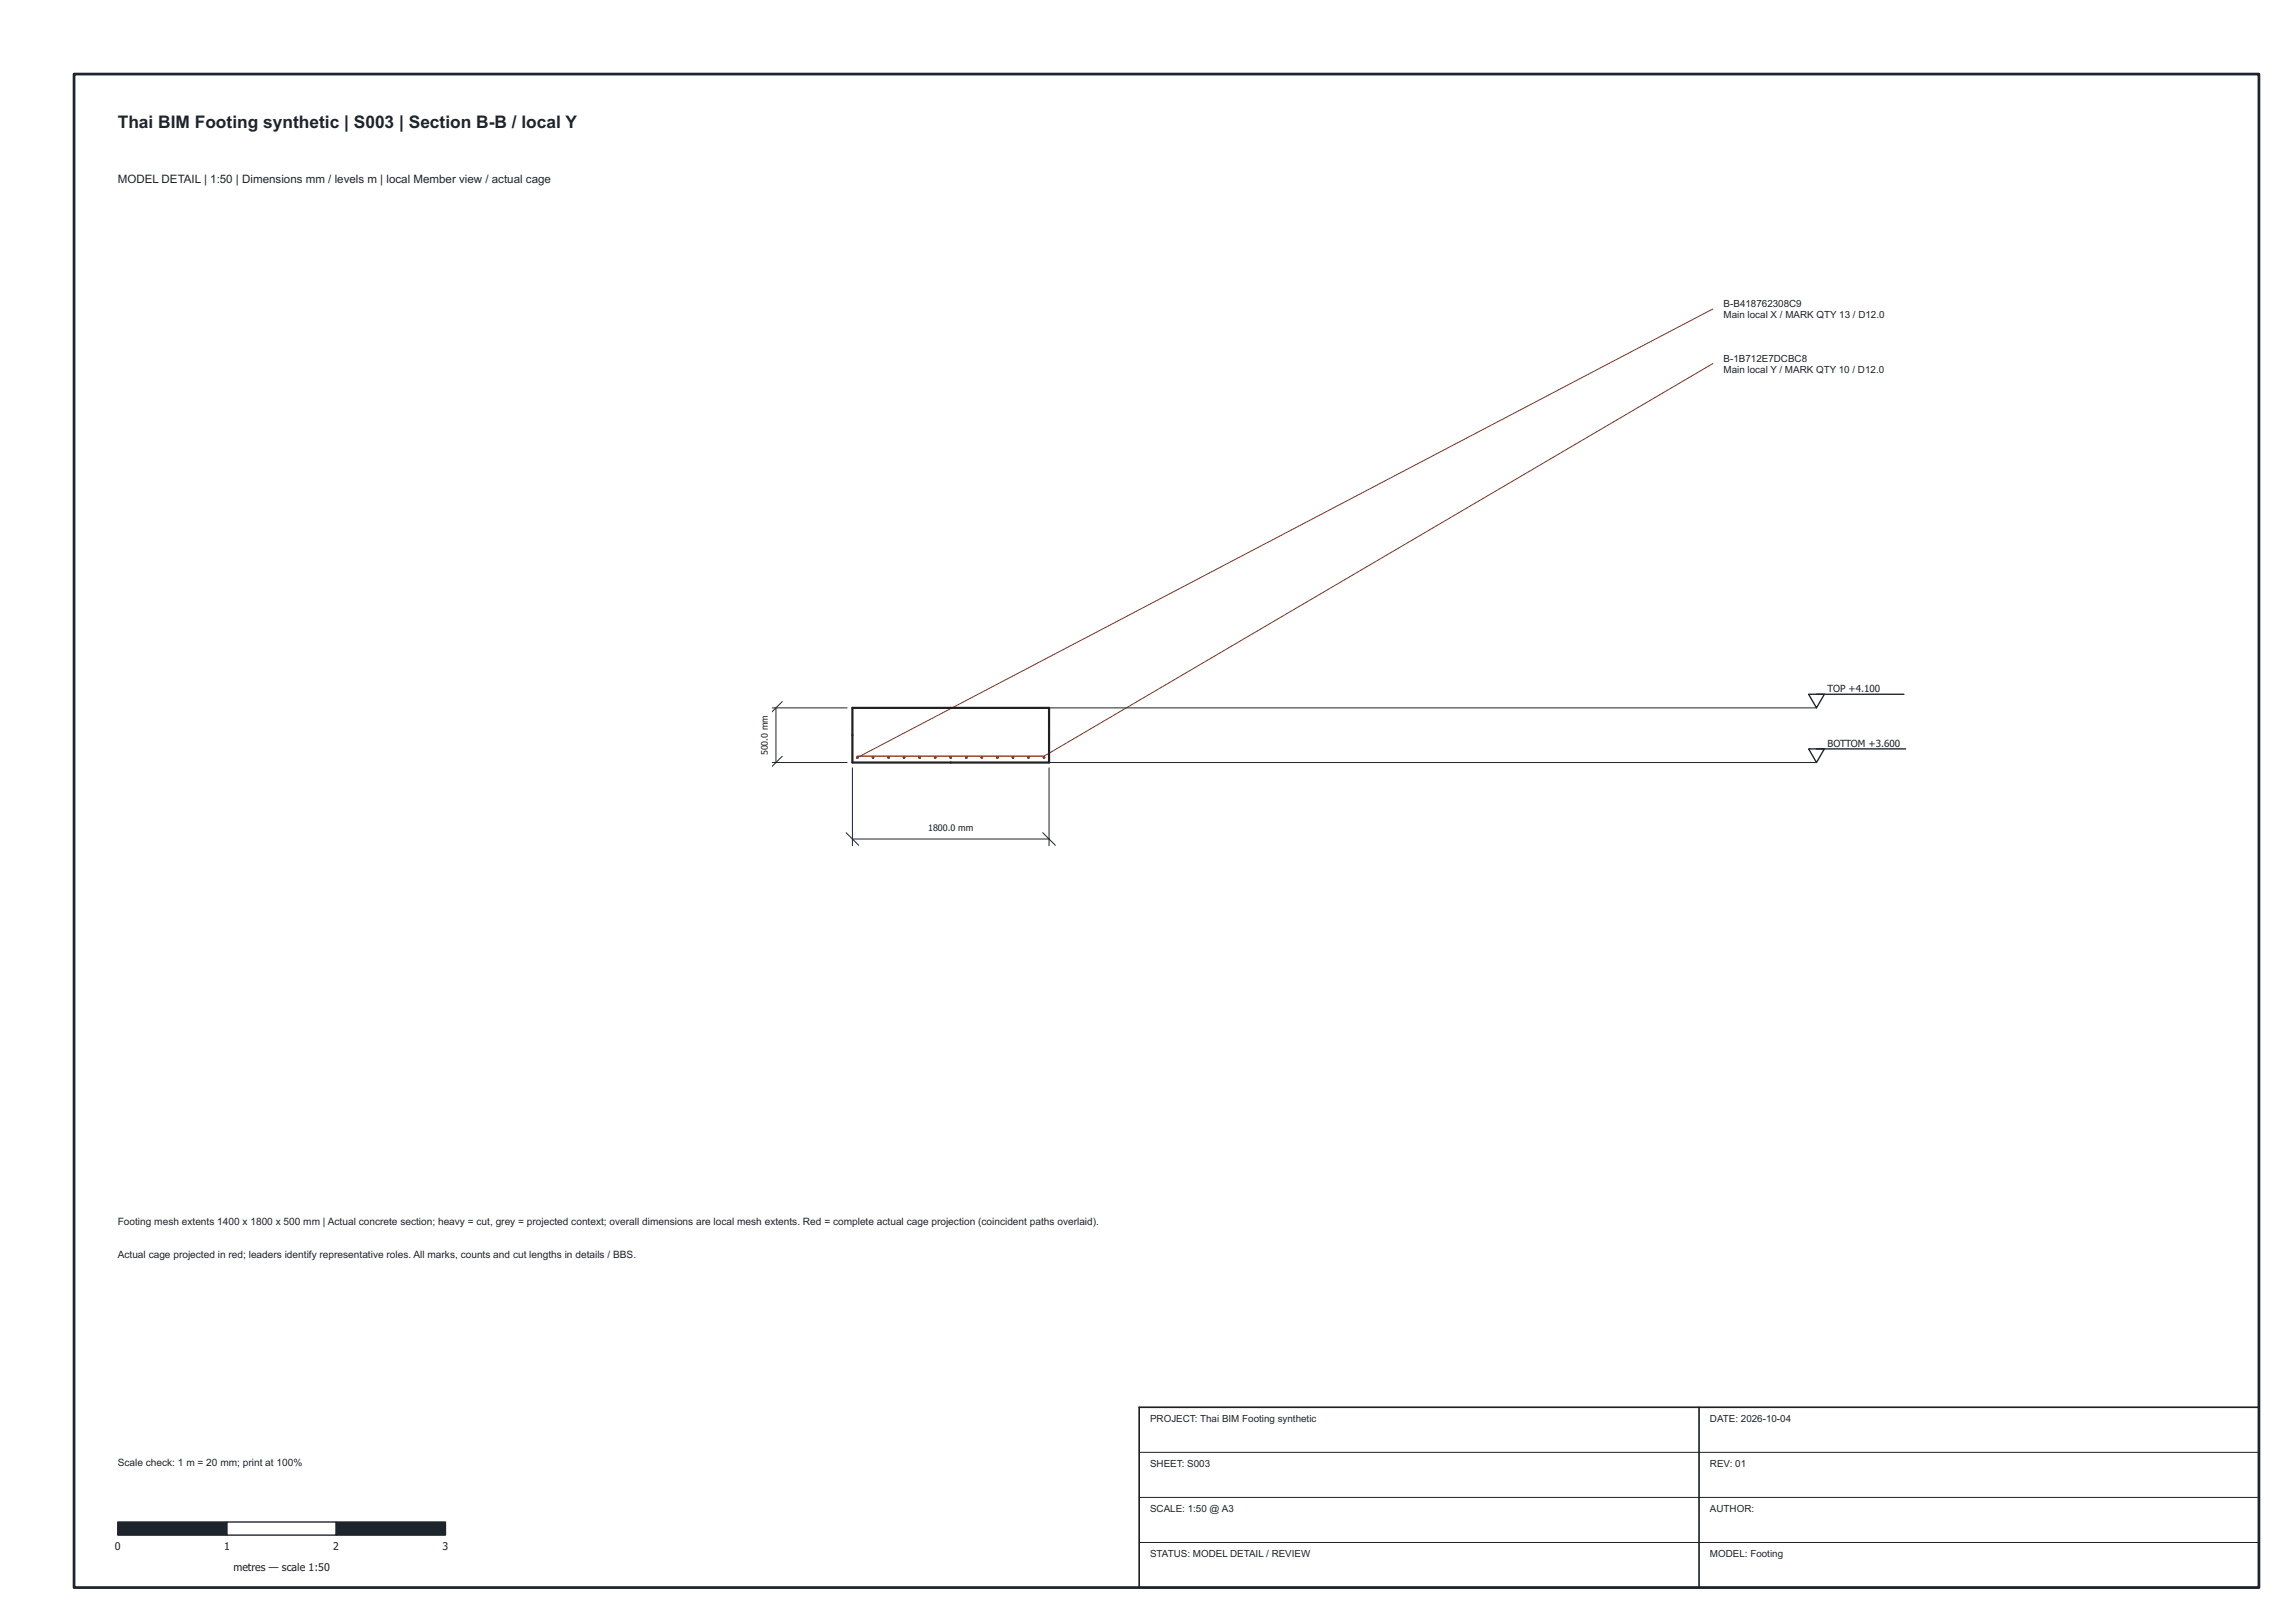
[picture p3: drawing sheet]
<svg xmlns="http://www.w3.org/2000/svg" width="420mm" height="297mm" viewBox="0 0 420 297" stroke-linecap="round" stroke-linejoin="round" font-family="sans-serif">
<defs><g id="words">
<text font-size="3.2" fill="#1e242c" x="21.6" y="23.4">Thai BIM Footing synthetic | S003 | Section B-B / local Y</text>
<text font-size="2.1" fill="#1e242c" x="21.6" y="33.5">MODEL DETAIL | 1:50 | Dimensions mm / levels m | local Member view / actual cage</text>
<g font-size="1.9" fill="#1e242c">
<text x="21.6" y="224.2">Footing mesh extents 1400 x 1800 x 500 mm | Actual concrete section; heavy = cut, grey = projected context; overall dimensions are local mesh extents. Red = complete actual cage projection (coincident paths overlaid).</text>
<text x="21.6" y="230.2">Actual cage projected in red; leaders identify representative roles. All marks, counts and cut lengths in details / BBS.</text>
<text x="21.6" y="268.2">Scale check: 1 m = 20 mm; print at 100%</text>
<text x="21" y="283.7">0</text>
<text x="41" y="283.7">1</text>
<text x="42.7" y="287.5">metres — scale 1:50</text>
<text x="61" y="283.7">2</text>
<text x="81" y="283.7">3</text>
</g>
<g font-size="1.8" fill="#1e242c">
<text x="315.6" y="56.2">B-B418762308C9</text>
<text x="315.6" y="58.2">Main local X / MARK QTY 13 / D12.0</text>
<text x="315.6" y="66.2">B-1B712E7DCBC8</text>
<text x="315.6" y="68.2">Main local Y / MARK QTY 10 / D12.0</text>
<text x="334.6" y="126.7">TOP +4.100</text>
<text x="334.6" y="136.7">BOTTOM +3.600</text>
<text x="210.6" y="260.2">PROJECT: Thai BIM Footing synthetic</text>
<text x="313.1" y="260.2">DATE: 2026-10-04</text>
<text x="210.6" y="268.4">SHEET: S003</text>
<text x="313.1" y="268.4">REV: 01</text>
<text x="210.6" y="276.7">SCALE: 1:50 @ A3</text>
<text x="313.1" y="276.7">AUTHOR:</text>
<text x="210.6" y="284.9">STATUS: MODEL DETAIL / REVIEW</text>
<text x="313.1" y="284.9">MODEL: Footing</text>
</g>
<g font-size="1.6" fill="#1e242c">
<text x="140.6" y="138.3" transform="rotate(-90 140.6 138.3)">500.0 mm</text>
<text x="169.9" y="152.1">1800.0 mm</text>
</g>
</g></defs>
<path d="M156.1 129.6h36v10h-36z" fill="none" stroke="#aaa" stroke-width=".18"/>
<path d="M313.6 56.6l-156.6 82M313.6 66.6l-122.5 71.8" fill="none" stroke="#8c301b" stroke-width=".18"/>
<path d="M208.6 265.8h205M208.6 274.1h205M208.6 282.3h205" fill="none" stroke="#202020" stroke-width=".18"/>
<g fill="none" stroke="#8c301b" stroke-width=".25">
<path d="M157 138.4h34.1"/>
<circle cx="157" cy="138.6" r=".12"/>
<circle cx="159.8" cy="138.6" r=".12"/>
<circle cx="162.7" cy="138.6" r=".12"/>
<circle cx="165.5" cy="138.6" r=".12"/>
<circle cx="168.4" cy="138.6" r=".12"/>
<circle cx="171.2" cy="138.6" r=".12"/>
<circle cx="174.1" cy="138.6" r=".12"/>
<circle cx="176.9" cy="138.6" r=".12"/>
<circle cx="179.7" cy="138.6" r=".12"/>
<circle cx="182.6" cy="138.6" r=".12"/>
<circle cx="185.4" cy="138.6" r=".12"/>
<circle cx="188.3" cy="138.6" r=".12"/>
<circle cx="191.1" cy="138.6" r=".12"/>
</g>
<path d="M156.1 129.6h36v10h-36z" fill="none" stroke="#202020" stroke-width=".4"/>
<path d="M208.6 257.6h205v33h-205zM311.1 257.6v33" fill="none" stroke="#202020" stroke-width=".3"/>
<path d="M21.6 278.6h20v2.4h-20z" fill="#1e242c" stroke="#1e242c" stroke-width=".25"/>
<path d="M41.6 278.6h20v2.4h-20z" fill="#fff" stroke="#1e242c" stroke-width=".25"/>
<path d="M61.6 278.6h20v2.4h-20z" fill="#1e242c" stroke="#1e242c" stroke-width=".25"/>
<path d="M154.9 152.4l2.3 2.3M156.1 140.6v14.2M156.1 153.6h36M190.9 152.4l2.3 2.3M192.1 140.6v14.2" fill="none" stroke="#1e242c" stroke-width=".18"/>
<path d="M166.9 150h14.3v2.8h-14.3z" fill="#fff"/>
<path d="M140.9 139.6h14.2M140.9 129.6h14.2M142.1 129.6v10M143.2 138.4l-2.3 2.3M143.2 128.4l-2.3 2.3" fill="none" stroke="#1e242c" stroke-width=".18"/>
<path d="M138.5 128.1h2.8v12.9h-2.8z" fill="#fff"/>
<path d="M192.1 139.6h140.5M192.1 129.6h140.5" fill="none" stroke="#1e242c" stroke-width=".18"/>
<path d="M331.1 137.1h2.9l-1.4 2.5zM331.1 127.1h2.9l-1.4 2.5zM332.6 137.1h16.3M332.6 127.1h16" fill="none" stroke="#1e242c" stroke-width=".25"/>
<path d="M13.6 13.6h400v277h-400z" fill="none" stroke="#1e242c" stroke-width=".5"/>
<use href="#words"/>
</svg>
